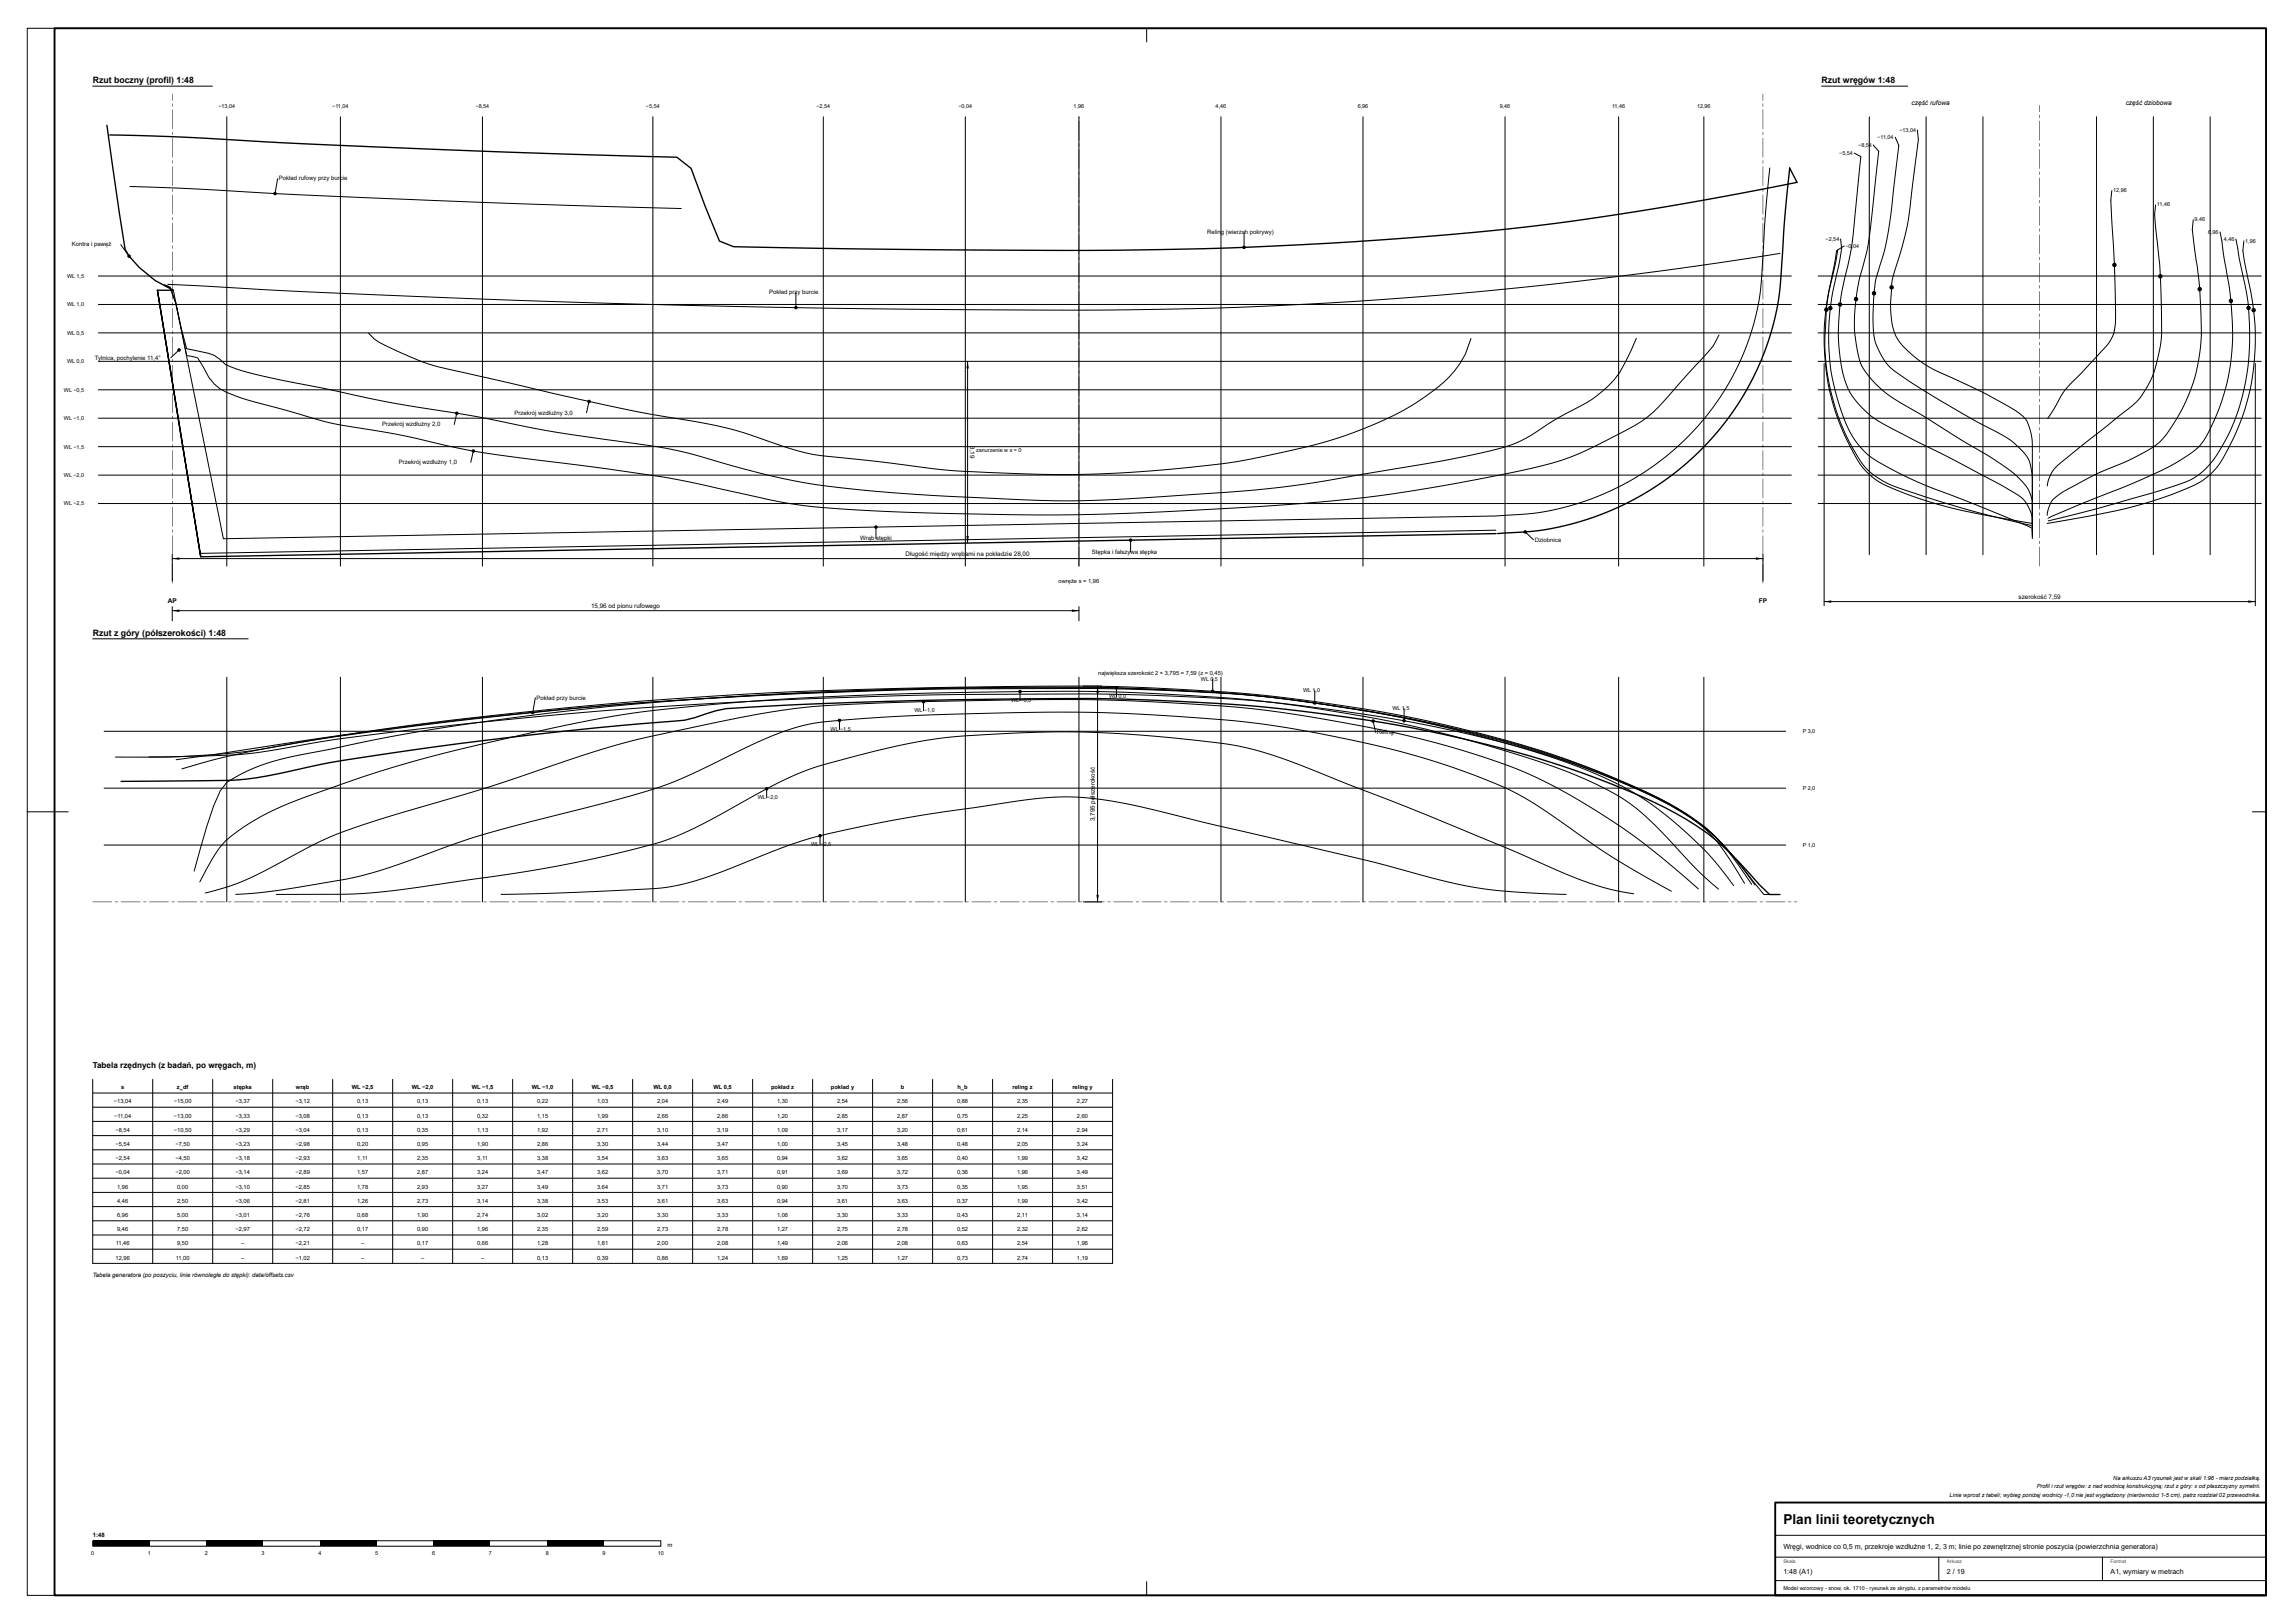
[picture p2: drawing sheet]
<svg xmlns="http://www.w3.org/2000/svg" width="420mm" height="297mm" viewBox="0 0 420 297" stroke-linecap="round" stroke-linejoin="round" font-family="sans-serif">
<defs><g id="words">
<text font-size="2.5" x="326.5" y="278.9">Plan linii teoretycznych</text>
<g font-size="1.6">
<text x="17" y="15.2">Rzut boczny (profil) 1:48</text>
<text x="333.5" y="15.2">Rzut wręgów 1:48</text>
<text x="17" y="116.3">Rzut z góry (półszerokości) 1:48</text>
</g>
<text font-size="1.5" x="17" y="195.5">Tabela rzędnych (z badań, po wręgach, m)</text>
<g font-size="1.3">
<text x="326.5" y="283.6">Wręgi, wodnice co 0,5 m, przekroje wzdłużne 1, 2, 3 m; linie po zewnętrznej stronie poszycia (powierzchnia generatora)</text>
<text x="326.5" y="288.1">1:48 (A1)</text>
<text x="356.5" y="288.1">2 / 19</text>
<text x="386.4" y="288.1">A1, wymiary w metrach</text>
</g>
<g font-size="1.2">
<text x="350" y="19.2">część rufowa</text>
<text x="389.2" y="19.2">część dziobowa</text>
<text x="30.7" y="110.4">AP</text>
<text x="322" y="110.4">FP</text>
</g>
<g font-size="1.1">
<text x="51.1" y="33">Pokład rufowy przy burcie</text>
<text x="13.2" y="45.1">Kontra i pawęż</text>
<text x="221" y="42.8">Reling (wierzc</text>
<text x="227.9" y="42.8">h pokrywy)</text>
<text x="140.8" y="53.8">Pokład prz</text>
<text x="146" y="53.8">y burcie</text>
<text x="17.4" y="65.8">Tylnica, pochylenie 11,4°</text>
<text x="94.2" y="75.9">Przekrój wzdłużny 3,0</text>
<text x="70" y="78">Przekrój wzdłużny 2,0</text>
<text x="177.7" y="81.6" transform="rotate(90 177.7 81.6)">3,19</text>
<text x="73" y="84.9">Przekrój wzdłużny 1,0</text>
<text x="157.5" y="98.9">Wrąb stępki</text>
<text x="165.8" y="101.7">Długość między wrębami na pokładzie 28,00</text>
<text x="199.9" y="101.3">Stępka i fałszywa stępka</text>
<text x="281" y="99.1">Dziobnica</text>
<text x="108.2" y="111.3">15,96 od pionu rufowego</text>
<text x="369.6" y="109.6">szerokość 7,59</text>
<text x="98.3" y="128">Pokład przy burcie</text>
<text x="252.1" y="134.3">Reling</text>
<text x="200.5" y="150.3" transform="rotate(-90 200.5 150.3)">3,795 półszerokość</text>
<text x="17" y="233.7">Tabela generatora (po poszyciu, linie równoległe do stępki): data/offsets.csv</text>
<text x="17" y="281.3">1:48</text>
<text x="122.2" y="283.1">m</text>
</g>
<g font-size="1">
<text x="40" y="19.8">−13,04</text>
<text x="60.8" y="19.8">−11,04</text>
<text x="87.1" y="19.8">−8,54</text>
<text x="118.3" y="19.8">−5,54</text>
<text x="149.5" y="19.8">−2,54</text>
<text x="175.5" y="19.8">−0,04</text>
<text x="196.6" y="19.8">1,96</text>
<text x="222.6" y="19.8">4,46</text>
<text x="248.6" y="19.8">6,96</text>
<text x="274.6" y="19.8">9,46</text>
<text x="295.1" y="19.8">11,46</text>
<text x="310.7" y="19.8">12,96</text>
<text x="336.7" y="28.3">−5,54</text>
<text x="340.2" y="26.8">−8,54</text>
<text x="343.7" y="25.4">−11,04</text>
<text x="347.8" y="24.1">−13,04</text>
<text x="386.9" y="35.2">12,96</text>
<text x="394.9" y="37.8">11,46</text>
<text x="401.8" y="40.5">9,46</text>
<text x="334.3" y="44">−2,54</text>
<text x="337.9" y="45.3">−0,04</text>
<text x="404.3" y="42.7">6</text>
<text x="404.8" y="42.7">,96</text>
<text x="407.2" y="44">4,46</text>
<text x="411.1" y="44.4">1,96</text>
<text x="12.3" y="50.9">WL 1,5</text>
<text x="12.3" y="56.1">WL 1,0</text>
<text x="12.3" y="61.3">WL 0,5</text>
<text x="11.7" y="71.7">WL −0,5</text>
<text x="12.3" y="66.5">WL 0,0</text>
<text x="11.7" y="76.9">WL −1,0</text>
<text x="11.7" y="82.1">WL −1,5</text>
<text x="178.7" y="82.8">zanurzenie w s = 0</text>
<text x="11.7" y="87.3">WL −2,0</text>
<text x="11.7" y="92.5">WL −2,5</text>
<text x="193.8" y="106.7">owręże s = 1,96</text>
<text x="201.1" y="123.5">największa szerokość 2 × 3,795 = 7,59 (z = 0,45)</text>
<text x="219.9" y="124.5">WL 0</text>
<text x="222.2" y="124.5">,5</text>
<text x="167.4" y="130.4">WL −1,0</text>
<text x="185.1" y="128.5">WL −0,5</text>
<text x="203.1" y="127.8">WL 0,0</text>
<text x="238.6" y="126.7">WL 1</text>
<text x="240.9" y="126.7">,0</text>
<text x="254.9" y="129.9">WL 1</text>
<text x="257.2" y="129.9">,5</text>
<text x="152.1" y="133.8">WL −1,5</text>
<text x="330.1" y="134.2">P 3,0</text>
<text x="138.7" y="146.3">WL −2,0</text>
<text x="330.1" y="144.6">P 2,0</text>
<text x="148.5" y="154.9">WL −</text>
<text x="150.8" y="154.9">2,5</text>
<text x="330.1" y="155">P 1,0</text>
<text x="20.8" y="201.9">−13,04</text>
<text x="22.2" y="199.3">s</text>
<text x="31.8" y="201.9">−15,00</text>
<text x="32.4" y="199.3">z_df</text>
<text x="42.8" y="199.3">stępka</text>
<text x="43.1" y="201.9">−3,37</text>
<text x="54.1" y="201.9">−3,12</text>
<text x="54.2" y="199.3">wrąb</text>
<text x="64.4" y="199.3">WL −2,5</text>
<text x="65.4" y="201.9">0,13</text>
<text x="75.4" y="199.3">WL −2,0</text>
<text x="76.4" y="201.9">0,13</text>
<text x="86.4" y="199.3">WL −1,5</text>
<text x="87.3" y="201.9">0,13</text>
<text x="97.4" y="199.3">WL −1,0</text>
<text x="98.3" y="201.9">0,22</text>
<text x="108.4" y="199.3">WL −0,5</text>
<text x="109.3" y="201.9">1,03</text>
<text x="119.6" y="199.3">WL 0,0</text>
<text x="120.3" y="201.9">2,04</text>
<text x="130.6" y="199.3">WL 0,5</text>
<text x="131.3" y="201.9">2,49</text>
<text x="141.2" y="199.3">pokład z</text>
<text x="142.3" y="201.9">1,30</text>
<text x="152.1" y="199.3">pokład y</text>
<text x="153.3" y="201.9">2,54</text>
<text x="164.2" y="201.9">2,56</text>
<text x="164.9" y="199.3">b</text>
<text x="175.2" y="201.9">0,88</text>
<text x="175.3" y="199.3">h_b</text>
<text x="185.4" y="199.3">reling z</text>
<text x="186.2" y="201.9">2,35</text>
<text x="196.3" y="199.3">reling y</text>
<text x="197.2" y="201.9">2,27</text>
<text x="20.9" y="204.5">−11,04</text>
<text x="21.1" y="207.1">−8,54</text>
<text x="21.1" y="209.7">−5,54</text>
<text x="31.8" y="204.5">−13,00</text>
<text x="31.8" y="207.1">−10,50</text>
<text x="32.1" y="209.7">−7,50</text>
<text x="43.1" y="204.5">−3,33</text>
<text x="43.1" y="207.1">−3,29</text>
<text x="43.1" y="209.7">−3,23</text>
<text x="54.1" y="204.5">−3,08</text>
<text x="54.1" y="207.1">−3,04</text>
<text x="54.1" y="209.7">−2,98</text>
<text x="65.4" y="204.5">0,13</text>
<text x="65.4" y="207.1">0,13</text>
<text x="65.4" y="209.7">0,20</text>
<text x="76.4" y="204.5">0,13</text>
<text x="76.4" y="207.1">0,35</text>
<text x="76.4" y="209.7">0,95</text>
<text x="87.3" y="204.5">0,32</text>
<text x="87.3" y="207.1">1,13</text>
<text x="87.3" y="209.7">1,90</text>
<text x="98.3" y="204.5">1,15</text>
<text x="98.3" y="207.1">1,92</text>
<text x="98.3" y="209.7">2,86</text>
<text x="109.3" y="204.5">1,99</text>
<text x="109.3" y="207.1">2,71</text>
<text x="109.3" y="209.7">3,30</text>
<text x="120.3" y="204.5">2,66</text>
<text x="120.3" y="207.1">3,10</text>
<text x="120.3" y="209.7">3,44</text>
<text x="131.3" y="204.5">2,86</text>
<text x="131.3" y="207.1">3,19</text>
<text x="131.3" y="209.7">3,47</text>
<text x="142.3" y="204.5">1,20</text>
<text x="142.3" y="207.1">1,09</text>
<text x="142.3" y="209.7">1,00</text>
<text x="153.3" y="204.5">2,85</text>
<text x="153.3" y="207.1">3,17</text>
<text x="153.3" y="209.7">3,45</text>
<text x="164.2" y="204.5">2,87</text>
<text x="164.2" y="207.1">3,20</text>
<text x="164.2" y="209.7">3,48</text>
<text x="175.2" y="204.5">0,75</text>
<text x="175.2" y="207.1">0,61</text>
<text x="175.2" y="209.7">0,48</text>
<text x="186.2" y="204.5">2,25</text>
<text x="186.2" y="207.1">2,14</text>
<text x="186.2" y="209.7">2,05</text>
<text x="197.2" y="204.5">2,60</text>
<text x="197.2" y="207.1">2,94</text>
<text x="197.2" y="209.7">3,24</text>
<text x="21.1" y="212.3">−2,54</text>
<text x="21.1" y="214.9">−0,04</text>
<text x="32.1" y="212.3">−4,50</text>
<text x="32.1" y="214.9">−2,00</text>
<text x="43.1" y="212.3">−3,18</text>
<text x="43.1" y="214.9">−3,14</text>
<text x="54.1" y="212.3">−2,93</text>
<text x="54.1" y="214.9">−2,89</text>
<text x="65.4" y="214.9">1,57</text>
<text x="65.4" y="212.3">1,11</text>
<text x="76.4" y="212.3">2,35</text>
<text x="76.4" y="214.9">2,87</text>
<text x="87.3" y="214.9">3,24</text>
<text x="87.4" y="212.3">3,11</text>
<text x="98.3" y="212.3">3,38</text>
<text x="98.3" y="214.9">3,47</text>
<text x="109.3" y="212.3">3,54</text>
<text x="109.3" y="214.9">3,62</text>
<text x="120.3" y="212.3">3,63</text>
<text x="120.3" y="214.9">3,70</text>
<text x="131.3" y="212.3">3,65</text>
<text x="131.3" y="214.9">3,71</text>
<text x="142.3" y="212.3">0,94</text>
<text x="142.3" y="214.9">0,91</text>
<text x="153.3" y="212.3">3,62</text>
<text x="153.3" y="214.9">3,69</text>
<text x="164.2" y="212.3">3,65</text>
<text x="164.2" y="214.9">3,72</text>
<text x="175.2" y="212.3">0,40</text>
<text x="175.2" y="214.9">0,36</text>
<text x="186.2" y="212.3">1,99</text>
<text x="186.2" y="214.9">1,96</text>
<text x="197.2" y="212.3">3,42</text>
<text x="197.2" y="214.9">3,49</text>
<text x="21.4" y="217.5">1,96</text>
<text x="21.4" y="220.1">4,46</text>
<text x="32.4" y="217.5">0,00</text>
<text x="32.4" y="220.1">2,50</text>
<text x="43.1" y="217.5">−3,10</text>
<text x="43.1" y="220.1">−3,06</text>
<text x="54.1" y="217.5">−2,85</text>
<text x="54.1" y="220.1">−2,81</text>
<text x="65.4" y="217.5">1,78</text>
<text x="65.4" y="220.1">1,26</text>
<text x="76.4" y="217.5">2,93</text>
<text x="76.4" y="220.1">2,73</text>
<text x="87.3" y="217.5">3,27</text>
<text x="87.3" y="220.1">3,14</text>
<text x="98.3" y="217.5">3,49</text>
<text x="98.3" y="220.1">3,38</text>
<text x="109.3" y="217.5">3,64</text>
<text x="109.3" y="220.1">3,53</text>
<text x="120.3" y="217.5">3,71</text>
<text x="120.3" y="220.1">3,61</text>
<text x="131.3" y="217.5">3,73</text>
<text x="131.3" y="220.1">3,63</text>
<text x="142.3" y="217.5">0,90</text>
<text x="142.3" y="220.1">0,94</text>
<text x="153.3" y="217.5">3,70</text>
<text x="153.3" y="220.1">3,61</text>
<text x="164.2" y="217.5">3,73</text>
<text x="164.2" y="220.1">3,63</text>
<text x="175.2" y="217.5">0,35</text>
<text x="175.2" y="220.1">0,37</text>
<text x="186.2" y="217.5">1,95</text>
<text x="186.2" y="220.1">1,99</text>
<text x="197.2" y="217.5">3,51</text>
<text x="197.2" y="220.1">3,42</text>
<text x="21.2" y="227.9">11,46</text>
<text x="21.4" y="222.7">6,96</text>
<text x="21.4" y="225.3">9,46</text>
<text x="32.4" y="222.7">5,00</text>
<text x="32.4" y="225.3">7,50</text>
<text x="32.4" y="227.9">9,50</text>
<text x="43.1" y="222.7">−3,01</text>
<text x="43.1" y="225.3">−2,97</text>
<text x="44.1" y="227.9">–</text>
<text x="54.1" y="222.7">−2,76</text>
<text x="54.1" y="225.3">−2,72</text>
<text x="54.1" y="227.9">−2,21</text>
<text x="65.4" y="222.7">0,68</text>
<text x="65.4" y="225.3">0,17</text>
<text x="66.1" y="227.9">–</text>
<text x="76.4" y="222.7">1,90</text>
<text x="76.4" y="225.3">0,90</text>
<text x="76.4" y="227.9">0,17</text>
<text x="87.3" y="222.7">2,74</text>
<text x="87.3" y="225.3">1,96</text>
<text x="87.3" y="227.9">0,66</text>
<text x="98.3" y="222.7">3,02</text>
<text x="98.3" y="225.3">2,35</text>
<text x="98.3" y="227.9">1,28</text>
<text x="109.3" y="222.7">3,20</text>
<text x="109.3" y="225.3">2,59</text>
<text x="109.3" y="227.9">1,81</text>
<text x="120.3" y="222.7">3,30</text>
<text x="120.3" y="225.3">2,73</text>
<text x="120.3" y="227.9">2,00</text>
<text x="131.3" y="222.7">3,33</text>
<text x="131.3" y="225.3">2,78</text>
<text x="131.3" y="227.9">2,08</text>
<text x="142.3" y="222.7">1,06</text>
<text x="142.3" y="225.3">1,27</text>
<text x="142.3" y="227.9">1,49</text>
<text x="153.3" y="222.7">3,30</text>
<text x="153.3" y="225.3">2,75</text>
<text x="153.3" y="227.9">2,06</text>
<text x="164.2" y="222.7">3,33</text>
<text x="164.2" y="225.3">2,78</text>
<text x="164.2" y="227.9">2,08</text>
<text x="175.2" y="222.7">0,43</text>
<text x="175.2" y="225.3">0,52</text>
<text x="175.2" y="227.9">0,63</text>
<text x="186.2" y="225.3">2,32</text>
<text x="186.2" y="227.9">2,54</text>
<text x="186.2" y="222.7">2,11</text>
<text x="197.2" y="222.7">3,14</text>
<text x="197.2" y="225.3">2,62</text>
<text x="197.2" y="227.9">1,96</text>
<text x="21.2" y="230.5">12,96</text>
<text x="32.2" y="230.5">11,00</text>
<text x="44.1" y="230.5">–</text>
<text x="54.1" y="230.5">−1,02</text>
<text x="66.1" y="230.5">–</text>
<text x="77.1" y="230.5">–</text>
<text x="88.1" y="230.5">–</text>
<text x="98.3" y="230.5">0,13</text>
<text x="109.3" y="230.5">0,39</text>
<text x="120.3" y="230.5">0,86</text>
<text x="131.3" y="230.5">1,24</text>
<text x="142.3" y="230.5">1,69</text>
<text x="153.3" y="230.5">1,25</text>
<text x="164.2" y="230.5">1,27</text>
<text x="175.2" y="230.5">0,73</text>
<text x="186.2" y="230.5">2,74</text>
<text x="197.2" y="230.5">1,19</text>
<text x="357" y="274">Linie wprost z tabeli; wybieg poniżejwodnicy -1,0 nie jest wygładzony (nierówności 1-5 cm), patrz rozdział 02 przewodnika.</text>
<text x="372.9" y="272.4">Profil i rzut wręgów: z nad wodnicą konstrukcyjną; rzut z góry: x od płaszczyzny symetrii.</text>
<text x="386.9" y="270.8">Na arkuszu A3 rysunek jest w skali 1:96 - mierz podziałką.</text>
<text x="16.7" y="284.6">0</text>
<text x="27.1" y="284.6">1</text>
<text x="37.5" y="284.6">2</text>
<text x="47.9" y="284.6">3</text>
<text x="58.3" y="284.6">4</text>
<text x="68.7" y="284.6">5</text>
<text x="79.1" y="284.6">6</text>
<text x="89.5" y="284.6">7</text>
<text x="99.9" y="284.6">8</text>
<text x="110.3" y="284.6">9</text>
<text x="120.4" y="284.6">10</text>
<text x="326.5" y="291.1">Model wzorcowy - snow, ok. 1710 - rysunek ze skryptu, z parametrów modelu</text>
</g>
<g font-size=".9" fill="#444">
<text x="326.5" y="286.1">Skala</text>
<text x="356.5" y="286.1">Arkusz</text>
<text x="386.4" y="286.1">Format</text>
</g>
</g></defs>
<g fill="none" stroke="#000" stroke-width=".18">
<path d="M5 5.2h409.9v286.8h-409.9zM17 15.8h21.9M209.9 5.2v2.5M333.5 15.8h15.8M23.8 34.1l10.6 .4a2840.7 2840.7 0 0 0 90.3 3.7M41.5 21.4v82.2M50.8 32.7l-.4 2.7M62.3 21.4v82.2M88.3 21.4v82.2M119.5 21.4v82.2M150.7 21.4v82.2M176.7 21.4v82.2"/>
<path d="M197.5 21.4v82.2M223.6 21.4v82.2M249.6 21.4v82.2M275.6 21.4v82.2M296.4 21.4v82.2M312 21.4v82.2M324 30.7l-.7 7.9-.4 5.4a111.7 111.7 0 0 1-1 11.9 48.4 48.4 0 0 1-47.2 38.5l-233.8 4.2-9.2-45.5M339.5 28l1.2 .7-.9 8.7a68.4 68.4 0 0 1-2.4 14.9 36 36 0 0 0 .6 17.8 15.8 15.8 0 0 0 8.2 8.2l15.1 7.8a64 64 0 0 1 9.2 5.3 7.3 7.3 0 0 1 1.6 5.8M342.3 21.4v80.1M343 26.5l1 1.2-1 8.9a60.4 60.4 0 0 1-2.6 14.7 29.6 29.6 0 0 0 .3 15.2 19 19 0 0 0 8.5 7.9l3.1 1.8 5.6 3.5a112 112 0 0 1 10.5 6.7l1.2 1a7 7 0 0 1 2.5 6.5v3.8M347 25.1l.7 1.5-.9 7.1a67.8 67.8 0 0 1-3.4 17.6 42.5 42.5 0 0 0-.2 10.6 11.4 11.4 0 0 0 5.8 7.5l2.4 1.5a247.9 247.9 0 0 0 16.3 9.3 12.2 12.2 0 0 1 3.8 4.1 27.2 27.2 0 0 1 .6 7.6v6.3M351.1 23.8a14.5 14.5 0 0 1-.2 4.7l-.5 3.5a78.4 78.4 0 0 1-2.1 13l-.8 2.6a17.3 17.3 0 0 0-1.3 6.9 15.9 15.9 0 0 0 .9 7 18.8 18.8 0 0 0 9.2 7.2l7.6 3.6a43.6 43.6 0 0 1 6.5 3.9 7.3 7.3 0 0 1 1.6 4.1l.1 18.3"/>
<path d="M352.7 21.4v80.1M363.1 21.4v80.1M383.9 21.4v80.1M386.7 34.9l-.2 1.7 .8 16.3a45.2 45.2 0 0 1-.2 7.8 8.4 8.4 0 0 1-2.8 4.1l-4.1 4.3a15.5 15.5 0 0 0-4.1 5.6l-1.2 1.9M394.3 21.4v80.1M394.7 37.5l-.2 1.7 .9 9.1 .3 8a28.7 28.7 0 0 1-.7 9.5 15.7 15.7 0 0 1-4.6 8.5l-12.2 9.7a6.7 6.7 0 0 0-3.4 4.9M404.7 21.4v80.1M18 55.7h310M18 50.5h310M22.1 44.8l1.5 2.1M30.1 52.3l1.1 .4 1 2.8 2 9.6 2 .4 1 1.7a8.6 8.6 0 0 0 6.1 5.3l3 1 6 1.6a79.6 79.6 0 0 0 17.2 3.8l4 .8a194.3 194.3 0 0 0 17.2 3.5l21.2 2.7a199.6 199.6 0 0 1 24.2 4.5 102.4 102.4 0 0 0 23.2 3.1l14.2 .5 12.1 .2h11.1l18.1-.6 15.2-.9 10.1-.7a290.6 290.6 0 0 0 44.4-7.3 78.4 78.4 0 0 0 15.1-7 22.3 22.3 0 0 0 6.1-5.4l8-9.1 1-1.9M30.1 52.1l1.1 .4 1 2.8 1 4.7 1 3.8 2 .4a7.6 7.6 0 0 1 5 2.5 53.4 53.4 0 0 0 11.1 3l8.1 1.6a290.2 290.2 0 0 0 26.3 4.8l2 .4a310.5 310.5 0 0 0 30.3 5l2 .4a186.9 186.9 0 0 1 16.1 4.2 147.4 147.4 0 0 0 30.3 4.4l15.1 .7a221.1 221.1 0 0 0 34.3-.6l3.1-.2a219.2 219.2 0 0 0 32.3-4.1l3-.5a183.2 183.2 0 0 0 21.2-4.3 35.1 35.1 0 0 0 8.1-4.5l2-1.2a26.6 26.6 0 0 0 9.1-6.3 32.7 32.7 0 0 0 4-7.6"/>
<path d="M145.7 53.5v2.8M227.8 42.5v2.8M325.9 46.4a815.9 815.9 0 0 1-145.7 10.3l-30.6-.3-42.2-1-47.9-1.8-28.8-1.6M332.9 55.7h81.1M332.9 50.5h81.1M336.3 45.8l-.9 5a42.9 42.9 0 0 0 5.4 34.5 13.5 13.5 0 0 0 6.9 4.6 93.3 93.3 0 0 0 20.9 5.3l3.5 .6M337 43.7a11.9 11.9 0 0 1-.2 4.3l-.2 1a42.6 42.6 0 0 0 1.9 29.5 14.3 14.3 0 0 0 7.3 7.1 93.6 93.6 0 0 0 14.2 6.1l12 4.9M337.6 45l-1.1 .7-.7 3.5a43.6 43.6 0 0 0-1.7 12.2 39.6 39.6 0 0 0 7.5 24.2 16.7 16.7 0 0 0 8 4.3l11.7 3.7 10.6 2.6M401.6 40.2a17.4 17.4 0 0 0 .2 4.9l.3 2.5a80.1 80.1 0 0 1 .8 16 31.2 31.2 0 0 1-7.5 17.3 40.6 40.6 0 0 1-10.3 5.3l-3.1 1.5a32.1 32.1 0 0 0-6 3.6 5.8 5.8 0 0 0-1.2 3M406.5 42.4l1 6.2a49.4 49.4 0 0 1 0 22.5l-1.6 4.8a22.1 22.1 0 0 1-3.4 5.9 40 40 0 0 1-10.7 6.1l-10.8 4.3-6 2.7M409.4 43.7l.9 5.2a45.4 45.4 0 0 1-2.2 30.5l-.5 .9a16.6 16.6 0 0 1-6.4 7.4 150 150 0 0 1-15.4 4.9l-10.8 2.7M410.8 44.1a11.5 11.5 0 0 0 .2 4.2l.5 2.5a42.9 42.9 0 0 1-5.4 34.5 13.5 13.5 0 0 1-6.8 4.6 93.3 93.3 0 0 1-21 5.3l-3.5 .6"/>
<path d="M18 76.5h310M18 71.3h310M18 66.1h310M18 60.9h310M32.8 64l-1.5 1.5M67.5 61a9.9 9.9 0 0 0 4 2.7 46.2 46.2 0 0 0 14.2 4.6l21.1 4.9a310 310 0 0 0 23.3 4.5 77.8 77.8 0 0 1 13.1 3.9 40.6 40.6 0 0 0 12.1 2.3l6 .6a217.6 217.6 0 0 0 33.3 2.4 226.6 226.6 0 0 0 34.4-2.9 114.2 114.2 0 0 0 21.2-5.7 45.8 45.8 0 0 0 15.1-9.3 15.9 15.9 0 0 0 4-7.1M83.6 75.6l-.4 2.1M107.9 73.5l-.5 2M177.2 66.1v33.3M332.9 76.5h81.1M332.9 71.3h81.1M332.9 66.1h81.1"/>
<path d="M332.9 60.9h81.1M334 66.5v44.3M412.9 66.5v44.3M18 92.1h310M18 86.9h310M18 81.7h310M86.7 82.5l-.5 2.1M160.4 96.5v2.1M207 98.9v2.1M273.9 97l-237.2 4.3M279.3 97.3l1.5 1.5M332.9 92.1h81.1"/>
<path d="M332.9 86.9h81.1M332.9 81.7h81.1M17 116.9h28.4M31.5 101.5v4.8M31.5 111v2.6M31.5 102.2h291.3M31.5 111.8h166M197.5 111v2.6M322.8 101.5v4.8M334 110.1h78.9M19.1 133.8h307.8M21.1 138.5a161.5 161.5 0 0 0 26.8-1.4 686.1 686.1 0 0 1 49.6-6.7 939.4 939.4 0 0 1 112.8-4.3 282.5 282.5 0 0 1 66.8 10.1 156 156 0 0 1 28.7 11.2 38.4 38.4 0 0 1 13.3 11.5l3.9 4.8h1.9"/>
<path d="M27.3 138.5l7.4-.1a94.9 94.9 0 0 0 22.2-2.4l5-.8 11.1-1.4 22.2-2.3 18.6-1.7 19.7-1.2 18.6-.9 21-.6 27.1-.1 13.6 .4a289.7 289.7 0 0 1 65.5 9.6 143.5 143.5 0 0 1 27.2 10.7 34.7 34.7 0 0 1 12.3 10.9l2.5 3.3M32.3 139l27.8-4.1 20.6-2.7 19.4-2.1 17-1.5 24.2-1.4 27.9-1 30.3-.2 13.4 .3a280.2 280.2 0 0 1 56.9 7.8 160.6 160.6 0 0 1 36.4 13.3 31.1 31.1 0 0 1 12.1 10.9l2.4 3.5M41.5 123.9v41.2M62.3 123.9v41.2M88.3 123.9v41.2M98 127.7l-.5 2.7M119.5 123.9v41.2M150.7 123.9v41.2M153.7 131.8v1.7M169.1 128.4v1.7M176.7 123.9v41.2M186.8 126.6v1.6"/>
<path d="M197.5 123.9v41.2M198.4 125.6h3.3M201 125.6v39.5M204.4 125.9v1.6M222 124.2v2.3M223.6 123.9v41.2M240.7 126.4v2.2M249.6 123.9v41.2M251.4 132l.5 2M257.1 129.6v2.3M275.6 123.9v41.2M296.4 123.9v41.2"/>
<path d="M312 123.9v41.2M5 148.6h7.5M19.1 154.6h307.8M19.1 144.2h307.8M33.3 140.7a199.4 199.4 0 0 1 27.7-5.9l10.8-1.6 13.2-1.7 19.2-2 15.7-1.4 14.4-.9 14.4-.7 21.6-.6 20.5-.3a386.9 386.9 0 0 1 45.7 2.2l2.4 .3a235.4 235.4 0 0 1 50.5 11.8l7.2 2.9a57.9 57.9 0 0 1 15.6 8.9 44.2 44.2 0 0 1 7.2 9.9M35.5 159.4a88.4 88.4 0 0 1 4.8-14.6l1.2-1.6a38.3 38.3 0 0 1 15.5-5.4l2.3-.5a463.3 463.3 0 0 1 58.3-8.6l17.8-1.3 16.7-.9 19-.6 21.4-.1a387.3 387.3 0 0 1 42.9 2.1l3.5 .5a236.1 236.1 0 0 1 51.2 12.3 55 55 0 0 1 20.2 13.1 49.9 49.9 0 0 1 7.1 8.3M140.4 144.4v1.6M150.1 152.9v1.7M412.4 148.6h2.5M36.6 161.4a30.8 30.8 0 0 1 4.7-7.5 48.6 48.6 0 0 1 16.4-8.7 256 256 0 0 1 37.5-10.6 216.1 216.1 0 0 1 38.8-6l12.9-.9 14-.6 13-.3 16.4-.3a372.9 372.9 0 0 1 44.6 2.3l3.5 .5a223.5 223.5 0 0 1 50.4 12.7 39.9 39.9 0 0 1 15.3 10.1 118.9 118.9 0 0 0 10.5 10.6M91.7 163.7l9.4-.2 14.6-.7a43.2 43.2 0 0 0 17.8-3.8 135.7 135.7 0 0 1 16.6-6.1l4.2-.9a299.9 299.9 0 0 1 27.1-4.7 72.1 72.1 0 0 1 16.7-1.4 124.5 124.5 0 0 1 20.9 4.2l24 5.6a434.2 434.2 0 0 1 21.9 5.6 99.7 99.7 0 0 0 21.9 2.4M198.4 165.1h3.3"/>
<path d="M299.1 163.6a56.1 56.1 0 0 1-16.4-5.4l-6.6-2.9-14.2-5.9-13.1-5.1a215.3 215.3 0 0 0-18.6-7 103.7 103.7 0 0 0-16.5-2.4 196.5 196.5 0 0 0-43.8 .5 165.9 165.9 0 0 0-23 5.8 159.3 159.3 0 0 0-16.4 8.6 53.2 53.2 0 0 1-16.4 6.1 282.9 282.9 0 0 1-31.8 5.6 130.2 130.2 0 0 1-28.4 2.2h-3.3M306 163.1a158.4 158.4 0 0 1-21.4-13.6 56.3 56.3 0 0 0-15.8-8.1 191.6 191.6 0 0 0-37.3-8.8 342.5 342.5 0 0 0-55.2-2l-9.1 .4a249.3 249.3 0 0 0-18 1.3 58.8 58.8 0 0 0-15.8 6.1 84.8 84.8 0 0 1-22.6 8.5l-7.9 2a187.4 187.4 0 0 0-29.3 9.1 70.7 70.7 0 0 1-15.8 3.8l-7.9 1.3-6.8 .6M311 162.7a120.9 120.9 0 0 0-32.3-21.6 177.4 177.4 0 0 0-36.9-9.6 208.9 208.9 0 0 0-30-3 584.9 584.9 0 0 0-45 0h-2.3a161.9 161.9 0 0 0-26.5 2.4l-8.1 1.6a206.4 206.4 0 0 0-21.9 5.3l-7 2.3a461.8 461.8 0 0 1-29.9 9.4 77.4 77.4 0 0 0-19.6 8.3 47.6 47.6 0 0 1-13.9 5.6M17 197.5v33.7h186.7v-33.7M28 197.5v33.7M38.9 197.5v33.7M49.9 197.5v33.7M60.9 197.5v33.7M71.9 197.5v33.7M82.9 197.5v33.7M93.9 197.5v33.7M104.8 197.5v33.7"/>
<path d="M115.8 197.5v33.7M126.8 197.5v33.7M137.8 197.5v33.7M148.8 197.5v33.7M159.8 197.5v33.7M170.8 197.5v33.7M181.7 197.5v33.7M192.7 197.5v33.7M17 200h186.7M17 202.6h186.7M17 205.2h186.7M17 207.8h186.7"/>
<path d="M17 210.4h186.7M17 213h186.7M17 215.6h186.7M17 218.2h186.7M17 220.8h186.7M17 223.4h186.7M17 226h186.7M17 228.6h186.7M17 282h104v1h-104zM209.9 289.5v2.5M325 281h89.9M325 285h89.9"/>
<path d="M325 289.3h89.9M355 285v4.3M384.9 285v4.3"/>
<circle cx="50.4" cy="35.4" r=".22"/>
<circle cx="23.6" cy="46.9" r=".22"/>
<circle cx="145.7" cy="56.3" r=".22"/>
<circle cx="227.8" cy="45.3" r=".22"/>
<circle cx="334.4" cy="56.7" r=".31"/>
<circle cx="335.1" cy="56.4" r=".31"/>
<circle cx="336.9" cy="55.7" r=".31"/>
<circle cx="339.8" cy="54.7" r=".31"/>
<circle cx="343.1" cy="53.7" r=".31"/>
<circle cx="346.3" cy="52.6" r=".31"/>
<circle cx="387.1" cy="48.5" r=".31"/>
<circle cx="395.5" cy="50.6" r=".31"/>
<circle cx="402.7" cy="52.9" r=".31"/>
<circle cx="408.5" cy="55.1" r=".31"/>
<circle cx="411.7" cy="56.3" r=".31"/>
<circle cx="412.6" cy="56.8" r=".31"/>
<circle cx="32.8" cy="64" r=".22"/>
<circle cx="83.6" cy="75.6" r=".22"/>
<circle cx="107.9" cy="73.5" r=".22"/>
<circle cx="86.7" cy="82.5" r=".22"/>
<circle cx="160.4" cy="96.5" r=".22"/>
<circle cx="207" cy="98.9" r=".22"/>
<circle cx="279.3" cy="97.3" r=".22"/>
<circle cx="97.5" cy="130.4" r=".22"/>
<circle cx="153.7" cy="131.8" r=".22"/>
<circle cx="169.1" cy="128.4" r=".22"/>
<circle cx="186.8" cy="126.6" r=".22"/>
<circle cx="204.4" cy="125.9" r=".22"/>
<circle cx="222" cy="126.5" r=".22"/>
<circle cx="240.7" cy="128.6" r=".22"/>
<circle cx="251.4" cy="132" r=".22"/>
<circle cx="257.1" cy="131.9" r=".22"/>
<circle cx="140.4" cy="144.4" r=".22"/>
<circle cx="150.1" cy="152.9" r=".22"/>
</g>
<g fill="#000">
<path d="M177.2 66.1l.2 1.3h-.5zM176.9 98.1h.5l-.2 1.3zM31.5 102.2l1.3-.2v.4zM31.5 111.8l1.3-.3v.5zM196.3 111.5l1.2 .3-1.2 .2zM321.5 102l1.3 .2-1.3 .2zM334 110.1l1.3-.2v.4zM411.6 109.9l1.3 .2-1.3 .2zM201 125.6l.2 1.3h-.5zM200.7 163.8h.5l-.2 1.3zM17 282h10.4v1h-10.4zM37.8 282h10.4v1h-10.4z"/>
<path d="M58.6 282h10.4v1h-10.4zM79.4 282h10.4v1h-10.4zM100.2 282h10.4v1h-10.4z"/>
<path d="M31.5 103.2v3.6zM31.5 102.1v.6zM31.5 98v3.6zM31.5 96.9v.6zM31.5 92.8v3.6zM31.5 91.7v.6zM31.5 87.6v3.6zM31.5 86.5v.6zM31.5 82.4v3.6zM31.5 81.3v.6zM31.5 77.2v3.6zM31.5 76.1v.6zM31.5 72v3.6zM31.5 70.9v.6zM31.5 66.8v3.6zM31.5 65.7v.6zM31.5 61.6v3.6zM31.5 60.5v.6zM31.5 56.4v3.6zM31.5 55.3v.6zM31.5 51.2v3.6zM31.5 50.1v.6zM31.5 46v3.6zM31.5 44.9v.6zM31.5 40.8v3.6zM31.5 39.7v.6zM31.5 35.6v3.6zM31.5 34.5v.6zM31.5 30.4v3.6zM31.5 29.3v.6zM31.5 25.2v3.6zM31.5 24.2v.5zM31.5 20.1v3.5zM31.5 19v.5zM31.5 17.2v1.2z"/>
<path d="M197.5 100.1v3.5zM197.5 99v.5zM197.5 94.9v3.5zM197.5 93.8v.6zM197.5 89.7v3.6zM197.5 88.6v.6zM197.5 84.5v3.6zM197.5 83.4v.6zM197.5 79.3v3.6zM197.5 78.2v.6zM197.5 74.1v3.6zM197.5 73v.6zM197.5 68.9v3.6zM197.5 67.8v.6zM197.5 63.7v3.6zM197.5 62.6v.6zM197.5 58.5v3.6zM197.5 57.4v.6zM197.5 53.3v3.6zM197.5 52.2v.6zM197.5 48.1v3.6zM197.5 47v.6zM197.5 42.9v3.6zM197.5 41.8v.6zM197.5 37.7v3.6zM197.5 36.6v.6zM197.5 32.5v3.6zM197.5 31.4v.6zM197.5 27.3v3.6zM197.5 26.2v.6zM197.5 22.1v3.6zM197.5 21.3v.3z"/>
<path d="M322.8 103.2v3.6zM322.8 102.1v.6zM322.8 98v3.6zM322.8 96.9v.6zM322.8 92.8v3.6zM322.8 91.7v.6zM322.8 87.6v3.6zM322.8 86.5v.6zM322.8 82.4v3.6zM322.8 81.3v.6zM322.8 77.2v3.6zM322.8 76.1v.6zM322.8 72v3.6zM322.8 70.9v.6zM322.8 66.8v3.6zM322.8 65.7v.6zM322.8 61.6v3.6zM322.8 60.5v.6zM322.8 56.4v3.6zM322.8 55.3v.6zM322.8 51.2v3.6zM322.8 50.1v.6zM322.8 46v3.6zM322.8 44.9v.6zM322.8 40.8v3.6zM322.8 39.7v.6zM322.8 35.6v3.6zM322.8 34.5v.6zM322.8 30.4v3.6zM322.8 29.3v.6zM322.8 25.2v3.6zM322.8 24.2v.5zM322.8 20.1v3.5zM322.8 19v.5zM322.8 17.2v1.2z"/>
<path d="M373.4 100.1l.1 3.5zM373.4 99l.1 .5zM373.4 94.9l.1 3.5zM373.4 93.8l.1 .6zM373.4 89.7l.1 3.6zM373.4 88.6l.1 .6zM373.4 84.5l.1 3.6zM373.4 83.4l.1 .6zM373.4 79.3l.1 3.6zM373.4 78.2l.1 .6zM373.4 74.1l.1 3.6zM373.4 73l.1 .6zM373.4 68.9l.1 3.6zM373.4 67.8l.1 .6zM373.4 63.7l.1 3.6zM373.4 62.6l.1 .6zM373.4 58.5l.1 3.6zM373.4 57.4l.1 .6zM373.4 53.3l.1 3.6zM373.4 52.2l.1 .6zM373.4 48.1l.1 3.6zM373.4 47l.1 .6zM373.4 42.9l.1 3.6zM373.4 41.8l.1 .6zM373.4 37.7l.1 3.6zM373.4 36.6l.1 .6zM373.4 32.5l.1 3.6zM373.4 31.4l.1 .6zM373.4 27.3l.1 3.6zM373.4 26.2l.1 .6zM373.4 22.1l.1 3.6zM373.4 21l.1 .6zM373.4 19.3l.1 1.2z"/>
<path d="M16.9 165l3.6 .1zM21 165l.6 .1zM22.1 165l3.6 .1zM26.2 165l.6 .1zM27.3 165l3.6 .1zM31.4 165l.6 .1zM32.5 165l3.6 .1zM36.6 165l.6 .1zM37.7 165l3.6 .1zM41.8 165l.6 .1zM42.9 165l3.6 .1zM47 165l.6 .1zM48.1 165l3.6 .1zM52.2 165l.6 .1zM53.3 165l3.6 .1zM57.4 165l.6 .1zM58.5 165l3.6 .1zM62.6 165l.6 .1zM63.7 165l3.5 .1zM67.8 165l.5 .1zM68.9 165l3.5 .1zM73 165l.5 .1zM74.1 165l3.5 .1zM78.2 165l.5 .1zM79.3 165l3.5 .1zM83.3 165l.6 .1zM84.4 165l3.6 .1zM88.5 165l.6 .1zM89.6 165l3.6 .1zM93.7 165l.6 .1zM94.8 165l3.6 .1zM98.9 165l.6 .1zM100 165l3.6 .1zM104.1 165l.6 .1zM105.2 165l3.6 .1zM109.3 165l.6 .1zM110.4 165l3.6 .1zM114.5 165l.6 .1zM115.6 165l3.6 .1zM119.7 165l.6 .1zM120.8 165l3.6 .1zM124.9 165l.6 .1zM126 165l3.6 .1zM130.1 165l.6 .1zM131.2 165l3.6 .1zM135.3 165l.5 .1zM136.4 165l3.5 .1zM140.5 165l.5 .1zM141.6 165l3.5 .1zM145.7 165l.5 .1zM146.8 165l3.5 .1zM150.8 165l.6 .1zM151.9 165l3.6 .1zM156 165l.6 .1zM157.1 165l3.6 .1zM161.2 165l.6 .1zM162.3 165l3.6 .1zM166.4 165l.6 .1zM167.5 165l3.6 .1zM171.6 165l.6 .1zM172.7 165l3.6 .1zM176.8 165l.6 .1zM177.9 165l3.6 .1zM182 165l.6 .1zM183.1 165l3.6 .1zM187.2 165l.6 .1zM188.3 165l3.6 .1zM192.4 165l.6 .1zM193.5 165l3.6 .1zM197.6 165l.6 .1zM198.7 165l3.6 .1zM202.8 165l.6 .1zM203.9 165l3.5 .1zM208 165l.5 .1zM209.1 165l3.5 .1zM213.2 165l.5 .1zM214.3 165l3.5 .1zM218.4 165l.5 .1zM219.4 165l3.6 .1zM223.5 165l.6 .1zM224.6 165l3.6 .1zM228.7 165l.6 .1zM229.8 165l3.6 .1zM233.9 165l.6 .1zM235 165l3.6 .1zM239.1 165l.6 .1zM240.2 165l3.6 .1zM244.3 165l.6 .1zM245.4 165l3.6 .1zM249.5 165l.6 .1zM250.6 165l3.6 .1zM254.7 165l.6 .1zM255.8 165l3.6 .1zM259.9 165l.6 .1zM261 165l3.6 .1zM265.1 165l.6 .1zM266.2 165l3.6 .1zM270.3 165l.6 .1zM271.4 165l3.5 .1zM275.5 165l.5 .1zM276.6 165l3.5 .1zM280.7 165l.5 .1zM281.8 165l3.5 .1zM285.9 165l.5 .1zM287 165l3.5 .1zM291 165l.6 .1zM292.1 165l3.6 .1zM296.2 165l.6 .1zM297.3 165l3.6 .1zM301.4 165l.6 .1zM302.5 165l3.6 .1zM306.6 165l.6 .1zM307.7 165l3.6 .1zM311.8 165l.6 .1zM312.9 165l3.6 .1zM317 165l.6 .1zM318.1 165l3.6 .1zM322.2 165l.6 .1zM323.3 165l3.6 .1zM327.4 165l.6 .1zM328.5 165l.6 .1z"/>
<circle cx="50.4" cy="35.4" r=".22"/>
<circle cx="23.6" cy="46.9" r=".22"/>
<circle cx="145.7" cy="56.3" r=".22"/>
<circle cx="227.8" cy="45.3" r=".22"/>
<circle cx="334.4" cy="56.7" r=".31"/>
<circle cx="335.1" cy="56.4" r=".31"/>
<circle cx="336.9" cy="55.7" r=".31"/>
<circle cx="339.8" cy="54.7" r=".31"/>
<circle cx="343.1" cy="53.7" r=".31"/>
<circle cx="346.3" cy="52.6" r=".31"/>
<circle cx="387.1" cy="48.5" r=".31"/>
<circle cx="395.5" cy="50.6" r=".31"/>
<circle cx="402.7" cy="52.9" r=".31"/>
<circle cx="408.5" cy="55.1" r=".31"/>
<circle cx="411.7" cy="56.3" r=".31"/>
<circle cx="412.6" cy="56.8" r=".31"/>
<circle cx="32.8" cy="64" r=".22"/>
<circle cx="83.6" cy="75.6" r=".22"/>
<circle cx="107.9" cy="73.5" r=".22"/>
<circle cx="86.7" cy="82.5" r=".22"/>
<circle cx="160.4" cy="96.5" r=".22"/>
<circle cx="207" cy="98.9" r=".22"/>
<circle cx="279.3" cy="97.3" r=".22"/>
<circle cx="97.5" cy="130.4" r=".22"/>
<circle cx="153.7" cy="131.8" r=".22"/>
<circle cx="169.1" cy="128.4" r=".22"/>
<circle cx="186.8" cy="126.6" r=".22"/>
<circle cx="204.4" cy="125.9" r=".22"/>
<circle cx="222" cy="126.5" r=".22"/>
<circle cx="240.7" cy="128.6" r=".22"/>
<circle cx="251.4" cy="132" r=".22"/>
<circle cx="257.1" cy="131.9" r=".22"/>
<circle cx="140.4" cy="144.4" r=".22"/>
<circle cx="150.1" cy="152.9" r=".22"/>
</g>
<path d="M19.6 22.9l3.3 22.7a18.4 18.4 0 0 0 8.8 7.5h-2.9M20.1 24.7l15.6 .5a2791.4 2791.4 0 0 0 88.2 3.6l2.6 2 2.6 7 2.6 6.3 2.6 1 39 .6a940.6 940.6 0 0 0 77.8-1.7 534 534 0 0 0 77.9-10.6l-1.3-2.7-1.2 13.4a116.7 116.7 0 0 1-1.2 12.5 51.8 51.8 0 0 1-50.3 41h-.9M273.9 97.7l-237.2 4.1M36.7 101.8l-7.9-48.7 7.9 48.7M22.2 143l11.4-.1a79.5 79.5 0 0 0 15.3-.9 308.2 308.2 0 0 1 32.5-5.6l3.8-.5a759.8 759.8 0 0 1 40.1-4.1l1.9-.5a23.6 23.6 0 0 1 9.6-1.9l19.1-.8 21-.6a488.4 488.4 0 0 1 47.8 .8 265.9 265.9 0 0 1 59.2 10.7 145 145 0 0 1 22.9 9.3 43.7 43.7 0 0 1 13.4 10.9l1.9 2.2 1.9 1.8h1.9" fill="none" stroke="#000" stroke-width=".25"/>
<path d="M10 5.2h404.9v286.8h-404.9zM325 275h89.9v17h-89.9z" fill="none" stroke="#000" stroke-width=".35"/>
<use href="#words"/>
</svg>
